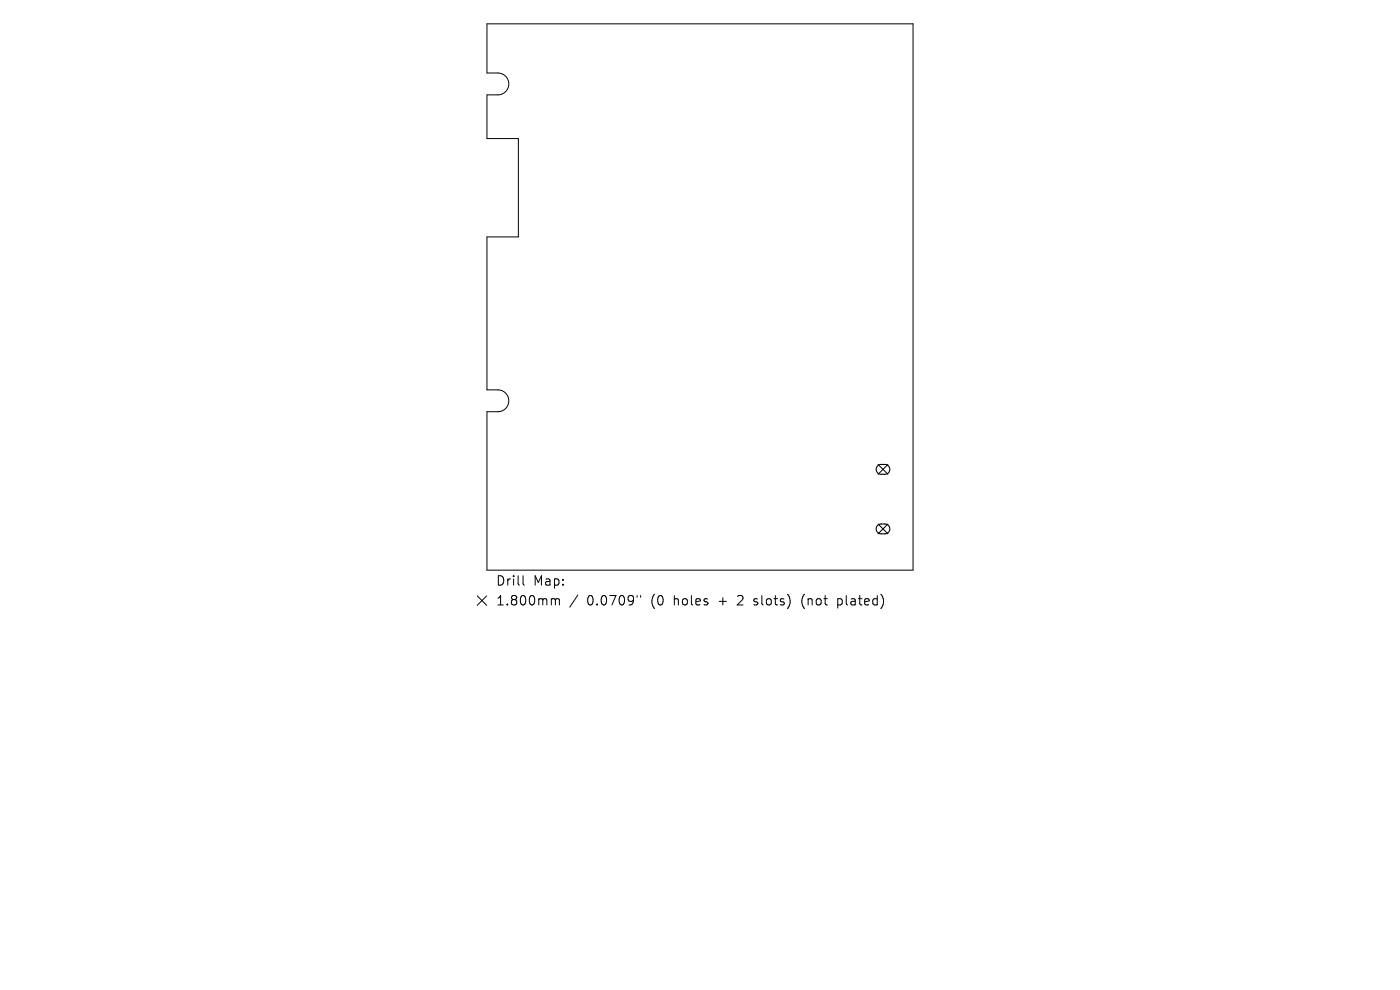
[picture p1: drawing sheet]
<svg xmlns="http://www.w3.org/2000/svg" width="297mm" height="210mm" viewBox="0 0 297 210" stroke-linecap="round" stroke-linejoin="round" font-family="sans-serif">
<defs><g id="words">
<g font-size="2.8">
<text x="105.2" y="124.5">Drill</text>
<text x="113.2" y="124.5">Map:</text>
<text x="105.2" y="128.7">1.800mm</text>
<text x="124.5" y="128.7">0.0709&quot;</text>
<text x="138.1" y="128.7">(0</text>
<text x="143" y="128.7">holes</text>
<text x="152.6" y="128.7">+</text>
<text x="156.7" y="128.7">2</text>
<text x="160.2" y="128.7">slots)</text>
<text x="170.4" y="128.7">(not</text>
<text x="178.1" y="128.7">plated)</text>
</g>
</g></defs>
<g fill="none" stroke="#000" stroke-width=".21">
<path d="M103.3 5.1h90.4v115.8h-90.4v-33.6h2.3a2.32 2.32 0 0 0 2.3-2.3 2.32 2.32 0 0 0-2.3-2.3h-2.3v-32.4h6.7v-20.9h-6.7v-9.3h2.3a2.32 2.32 0 0 0 2.3-2.3 2.32 2.32 0 0 0-2.3-2.3h-2.3zM186.3 98.5l2.1 2.1M188.4 98.5l-2.1 2.1M186.3 111.2l2.1 2M188.4 111.2l-2.1 2M101.2 126.4l2 2M103.2 126.4l-2 2M111 122.1v1.7l.2 .3M117.5 127l.3 .3M117.8 127.3v1M117.8 127.3l.3-.3 .5 .1 .1 1.2M122.6 126.2l-1.7 2.6"/>
<path d="M135.2 126.3v.4M135.9 126.3v.4"/>
</g>
<path d="M186.2 98.8l.5-.3h1a1.04 1.04 0 0 1 1.1 1.1 1.04 1.04 0 0 1-1.1 1h-.8a1.04 1.04 0 0 1-.9-.6 1.04 1.04 0 0 1 .2-1.2zM186.2 111.5l.5-.3h1a1.04 1.04 0 0 1 1.1 1 1.04 1.04 0 0 1-1.1 1h-.8a1.04 1.04 0 0 1-.9-.6 1.04 1.04 0 0 1 .2-1.1z" fill="none" stroke="#000" stroke-width=".23"/>
<use href="#words"/>
</svg>
